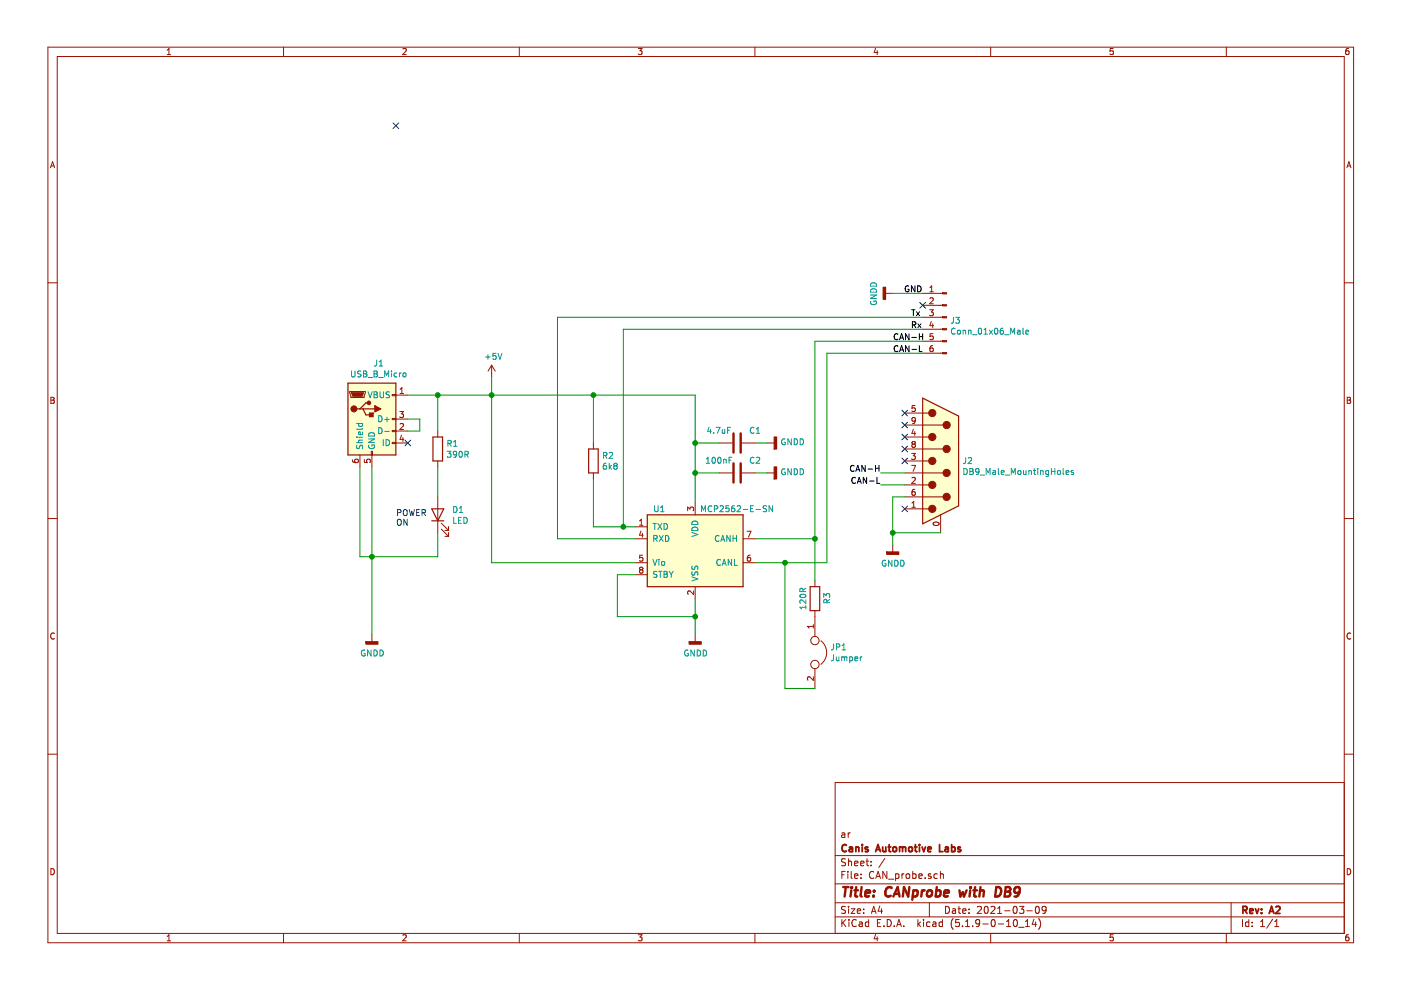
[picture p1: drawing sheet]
<svg xmlns="http://www.w3.org/2000/svg" width="297mm" height="210mm" viewBox="0 0 297 210" stroke-linecap="round" stroke-linejoin="round" font-family="sans-serif">
<path d="M.2 0h296.9v209.9h-296.9z" fill-rule="evenodd" fill="#fff" stroke="#fff" stroke-width=".21"/>
<g fill="none" stroke="#981200" stroke-width=".21">
<path d="M10.2 10h276.8v189.9h-276.8zM12.1 12h272.9v185.9h-272.9zM35.4 11.6h.8M35.4 10.6l.4-.3v1.3M60.1 10v2M85.4 10.4l.5-.1 .2 .3-.8 1h.8M110.1 10v2M135.3 10.3h.8l-.4 .5 .4 .1v.5l-.2 .2-.6-.2M160.1 10v2M185.6 10.2l-.3 .9h.9M186 10.7v.9M210 10v2"/>
<path d="M236 10.3h-.6l-.1 .6 .7-.1v.6l-.2 .2-.5-.2M260 10v2M285.9 10.3h-.4l-.1 .3-.1 .7 .2 .3 .5-.2-.1-.6h-.4l-.2 .2M10.7 35.6l.4-1.3 .5 1.3M10.8 35.2h.7M285.6 35.6l.4-1.3 .4 1.3M285.7 35.2h.6M10.2 60h1.9M285 60h2M104.2 77.4l-.7 1.3M104.2 77.4v2.6M104.2 77.4l.8 1.3"/>
<path d="M187.8 62.2h1.5M195.6 74.9h4.2M195.6 72.3h4.2M195.6 69.8h4.2M195.6 67.3h4.2M195.6 64.7h4.2M195.6 62.2h4.2M197.1 65.7h.8l-.4 .5 .3 .1 .1 .4-.3 .2-.5-.1M197.1 61.9h.8M197.1 61l.4-.4v1.3M197.1 63.3l.5-.2 .3 .4-.8 .9h.8M197.5 68.2l-.4 .8h.8"/>
<path d="M197.8 73.3h-.3a.79 .79 0 0 0-.1 1.3l.4-.1 .1-.5-.3-.2h-.2l-.3 .2M197.8 68.6v.9M197.8 70.7h-.6l-.1 .7 .5-.2 .3 .3v.3l-.3 .2-.5-.1M10.8 84.2h.4l.3 .3-.3 .3 .3 .3-.2 .4h-.5zM10.8 84.8h.4M74.2 83h3.3v.3l-.3 1h-2.8zM74.7 97.5l.1 .4 .5 .2 .6-.1v-.5l-.1-.1-.5 .1-.1 .3 .2 .3M76.3 96.5v2.5M77.3 97.4v.6l.6 .1-.2-.5 .3-.2h.3l.2 .2-.1 .5M78.7 95.7h.3v.8h-.3zM78.9 96.5v2.5M83.2 83.6h.7v.3h-.7z"/>
<path d="M83.2 88.7h.7v.3h-.7zM83.2 91.3h.7v.2h-.7zM83.2 93.8h.7v.3h-.7zM83.9 93.9h2.6M83.9 83.8h2.6M83.9 91.4h2.6M83.9 88.8h2.6M84.8 87.3h.8l-.5 .4 .4 .2 .1 .4-.3 .2-.5-.1M84.8 89.9l.5-.1 .3 .3-.8 1h.8M84.8 83.4h.8M84.8 82.5l.4-.3v1.2M85.1 92.3l-.3 .9h.8"/>
<path d="M85.4 92.8v.8M92.8 91.4v1.3M92.8 97.7v1.3M125.8 93.9v1.3M152.5 93.9h2.8M157.3 93.9h2.8M162.6 93.9h1.5M191.8 97.7h5.1M191.8 95.2h8.1M191.8 92.7h5.1M191.8 90.1h8.1M191.8 87.6h5.1"/>
<path d="M193.3 96.1h.8l-.5 .5 .4 .1 .1 .5-.3 .2-.5-.1M193.3 98.7h.8l-.5 1.2M193.6 94.2l-.3-.3 .3-.3h.2l.3 .3-.3 .3M193.6 94.2l-.3 .2v.2l.3 .3 .3-.1 .2-.2v-.2l-.3-.2M193.6 94.2h.2M193.6 91l-.3 .9h.8M193.9 91.5v.8M194 86h-.6l-.1 .6 .5-.1 .3 .2v.3l-.3 .3-.5-.2M194.1 89.1l-.3 .2h-.3l-.2-.2 .1-.5 .4-.1 .3 .3-.2 .9-.4 .1M285.6 84.2h.5l.2 .3-.2 .3 .3 .3-.2 .4h-.6zM285.6 84.8h.5M10.2 109.9h1.9"/>
<path d="M92.8 105.4v7.6M93.6 112.2l1.5 1.5M93.6 110.9l1.5 1.6M94.3 113.7h.8M94.3 112.5h.8M95.1 111.7v.8M95.1 113v.7M125.8 100.3v1.2M134.7 111.7h2.5M134.7 114.2h2.5M134.7 119.3h2.5M135.6 111.4h.7"/>
<path d="M135.6 110.5l.4-.4v1.3M135.9 112.6l-.3 .9h.8M136.2 113.1v.8M136.2 117.7h-.5l-.1 .6 .5-.1 .2 .2v.4l-.2 .2-.5-.1M145.8 108.3v-.8l.5 .4 .1-.3 .4-.1 .3 .3-.2 .5M147.4 106.6v2.6M152.5 100.3h2.8M157.3 100.3h2.8M157.5 114.2h2.6M157.5 119.3h2.6M158.4 112.6h.8l-.5 1.3M159 117.7h-.2a.79 .79 0 0 0-.1 1.3l.3-.1 .2-.5-.3-.2h-.2l-.3 .2"/>
<path d="M162.6 100.3h1.5M189.3 115.5v1.5M191.8 107.9h5.1M191.8 105.4h8.1M191.8 102.8h5.1M191.8 100.3h8.1M193.3 107.6h.8M193.3 106.6l.4-.3v1.3M193.3 101.3l.5-.1 .3 .4-.8 .9h.8M193.9 103.8h-.2a.79 .79 0 0 0-.1 1.2h.3l.2-.5-.3-.3h-.2l-.3 .3M197.9 110.9a.62 .62 0 0 1 .7-.3 .62 .62 0 0 1 .5 .6 .62 .62 0 0 1-.8 .3 .62 .62 0 0 1-.4-.6zM199.4 109.2v3.8"/>
<path d="M285 109.9h2M11.5 134.3a.58 .58 0 0 0-.8 .5 .58 .58 0 0 0 .8 .6M78.9 134.5v1.6M134.7 121.9h2.5M135.8 120.8l-.2-.2 .2-.3h.3l.2 .2-.2 .3M135.8 120.8l-.2 .2v.3l.2 .2h.4l.1-.2v-.3l-.2-.2M135.8 120.8h.3M147.1 125.3v.8l-1-.8-.3 .2 .1 .5M147.4 124.4v2.5M147.4 134.5v1.6M172.4 132.4v.8M172.4 132.8h-1.2l.3 .4"/>
<path d="M172.8 123.1v1.3M172.8 129.5v5.4M174 135.9a3.1 3.1 0 0 1 0 4.9M286.4 134.3a.58 .58 0 0 0-.8 .5 .58 .58 0 0 0 .8 .6M10.2 159.9h1.9M172.4 143.5v.8l-.9-.8-.3 .2 .1 .5M172.8 141.8v4.2M285 159.9h2M178.5 176.7h.5l.1 .9M179.1 176.9l-.5 .1-.2 .2 .2 .4 .5-.1M179.8 176.6v1M180.3 176.6l-.5 .3"/>
<path d="M285 165.9h-107.9v32M10.8 184.2a.65 .65 0 0 1 .7 .6 .65 .65 0 0 1-.7 .7zM35.4 198.5l.4-.3v1.3M35.4 199.5h.8M60.1 197.9v2M85.4 198.3l.5-.1 .2 .3-.8 1h.8M110.1 197.9v2M135.3 198.2h.8l-.4 .5 .4 .1v.6l-.2 .1-.6-.1M160.1 197.9v2M177.1 194.4h107.9M177.1 191.4h107.9M177.1 187.4h107.9"/>
<path d="M177.1 181.4h107.9M178.5 185.5h.5M178.5 195v1.5M178.7 195.6l.6 .9M179.2 184.8h-.7v1.5M179.3 192.2h-.6l-.3 .2 .1 .4 .7 .3v.4l-.2 .2-.6-.1M179.3 182.1h-.6l-.3 .2 .1 .4 .7 .3v.4l-.2 .2-.6-.1M179.3 195l-.8 .8M179.8 184.8v.1M179.8 185.3v1M179.9 182.1v1.5M179.9 192.2v.1"/>
<path d="M179.9 192.7v1M179.9 182.7l.2-.1h.4v1M180 195v.1M180 195.5v1M180.5 192.7h.8l-.8 1h.8M180.5 184.8v1.3l.2 .2M181.2 185.8l.7-.2-.1-.3h-.4l-.2 .2 .1 .7h.5M181.2 183.1l.7-.2-.1-.3h-.4l-.2 .2 .1 .7h.5M181.5 195.1a.59 .59 0 0 0-.7 0 .59 .59 0 0 0-.2 .7 .56 .56 0 0 0 .3 .6 .56 .56 0 0 0 .6-.1M181.8 193.2l.7-.2-.1-.2-.4-.1-.2 .2v.7h.6M182.2 195.5h.6v1M182.5 183.1l.7-.2-.1-.3h-.4l-.2 .2 .1 .7h.5"/>
<path d="M182.6 186.1v.2M182.6 185.3v.2M182.8 195.8l-.5 .1-.2 .2 .2 .4 .5-.1M183.1 193.5v.2M183.1 192.8v.1M183.6 182.6h.6M183.8 182.1v1.3l.4 .2M184.2 195.5h-.5l-.2 .2v.6l.2 .2 .5-.1M184.2 195v1.5M184.7 183.4v.2M184.7 182.6v.2M184.8 193.7l.4-1.5 .5 1.5"/>
<path d="M184.9 193.2h.7M185.2 184.9a.7 .7 0 0 0-.9 .5 .7 .7 0 0 0 .7 .9l.2-.2M185.6 198.1l-.3 .9h.9M185.7 186.3l.5-1.5 .5 1.5M185.8 185.8h.7M186 198.6v.9M186 195.7h.5M186.5 192.1l-.3 1.1h.9M186.7 195h-.7v1.5h.7M186.9 192.7v1M187.4 196.3v.2M187.6 182l-1.3 1.9"/>
<path d="M188 184.8v1.5l-.8-1.5v1.5M188.1 195a.76 .76 0 0 1 .9 .7 .76 .76 0 0 1-.9 .8zM188.4 186.4h1.1M189.6 196.3v.2M189.9 185.3h.4l.3 .2-.1 .7h-.6M189.9 185.3v1.5M190.1 196.5l.5-1.5 .5 1.5M190.2 196h.8M191.2 185.3v1M191.6 196.3v.2M191.7 185.3l-.5 .2M192.2 185.4l.2-.1 .4 .1v.7l-.2 .2-.4-.2z"/>
<path d="M193.5 185.3h.4l.3 .2v.6l-.3 .2-.4-.1M193.5 184.8v1.5M194.6 195v1.5M194.7 195.9l.5 .6M194.8 185.8l.7-.2-.1-.3h-.4l-.2 .2 .1 .7h.5M195.2 195.5l-.6 .5M195.8 195v.1M195.8 195.5v1M196.2 186.1v.2M197 191.4v3M197.2 195.5h-.5l-.2 .2v.6l.2 .2 .5-.1M197.4 185.3h-.4l-.2 .2 .1 .2 .5 .1v.4h-.6"/>
<path d="M197.8 195.5h.6v1M198.4 195.8l-.7 .3 .3 .4 .4-.1M198.7 185.3h-.4l-.3 .2 .1 .6 .2 .2 .4-.1M199.4 185.4l.2-.1h.3l.1 1M199.4 184.8v1.5M199.8 195.5h-.4l-.3 .2 .1 .6 .2 .2 .4-.1M199.8 195v1.5M200.5 192.2a.75 .75 0 0 1 .8 .7 .75 .75 0 0 1-.8 .8zM202 192.8h.5l.1 .9M202.1 194.8a1.71 1.71 0 0 0 0 2.2M202.6 193l-.5 .1-.2 .2 .2 .4 .5-.1M203.1 192.7h.6"/>
<path d="M203.3 192.2v1.3l.4 .2M203.4 195h-.7l-.1 .7 .7-.1 .1 .2v.5l-.2 .2-.6-.2M204.1 196.3v.2M204.1 193.2l.7-.2-.1-.2-.4-.1-.2 .2 .1 .7h.5M204.7 196.5h.9M204.7 195.4l.4-.4v1.5M205.4 193.5v.2M205.4 192.8v.1M206.2 196.3v.2M207.2 192.3l.6-.1 .3 .4-.9 1.1h.9M207.7 195.6l-.3 .3-.4-.1-.1-.2 .1-.6h.4l.3 .2v.9l-.4 .4h-.3M208.4 195.9h1.1"/>
<path d="M208.8 192.3l.4-.1a.85 .85 0 0 1-.2 1.5l-.2-.2-.1-.4zM210 197.9v2M210.1 192.3l.6-.1 .3 .4-1 1.1h1M210.3 195h.2a.8 .8 0 0 1 .5 .7 .8 .8 0 0 1-.5 .8 1 1 0 0 1-.2-1.5zM211.5 193.7h.9M211.5 192.6l.4-.4v1.5M211.6 195.9h1.2M213 193.1h1.2M213.4 195.4l.5-.4v1.5M213.4 196.5h.9M214.9 192.3l.2-.1a.8 .8 0 0 1 .6 .7 .8 .8 0 0 1-.6 .8l-.3-.6zM215.1 195h.1a.8 .8 0 0 1 .5 .7 .8 .8 0 0 1-.5 .8 .97 .97 0 0 1-.1-1.5z"/>
<path d="M216 196.6h1.1M216.2 192.2h.9l-.5 .6 .4 .1v.6l-.2 .2-.6-.2M217.4 196.5h.9M217.4 195.4l.4-.4v1.5M217.7 193.1h1.2M219.2 194.9l-.3 1.1h.9M219.6 195.5v1M219.6 192.3l.4-.1a.85 .85 0 0 1-.1 1.5l-.3-.2-.1-.4zM220.2 194.8a1.71 1.71 0 0 1 0 2.2M221.8 192.8l-.3 .3h-.3l-.3-.3 .2-.6h.4l.2 .1a1.13 1.13 0 0 1-.2 1.3l-.4 .1M236 198.2h-.6l-.1 .6 .7-.1v.7l-.2 .1-.5-.1M260 197.9v2"/>
<path d="M261 191.4v6.5M263.4 195v1.5M264.8 195.5h-.5l-.2 .2 .1 .7h.6M264.8 195v1.5M265.5 196.3v.2M265.5 195.5v.2M267.3 196.5h.8M267.3 195.4l.4-.4v1.5M269.8 194.9l-1.2 1.9M270.3 196.5h.8M270.3 195.4l.4-.4v1.5M285.6 184.2a.65 .65 0 0 1 .8 .6 .65 .65 0 0 1-.8 .7z"/>
<path d="M285.9 198.2h-.4l-.1 .3-.1 .7 .2 .3 .5-.1-.1-.7h-.4l-.2 .2"/>
<circle cx="172.8" cy="135.8" r=".89"/>
<circle cx="172.8" cy="140.9" r=".89"/>
</g>
<g fill="none" stroke="#981200" stroke-width=".38">
<path d="M179.5 179.2a.59 .59 0 0 0-.8 0 .59 .59 0 0 0-.2 .7 .56 .56 0 0 0 .3 .6 .56 .56 0 0 0 .7-.1M180.1 179.7h.6v.9M180.7 179.9l-.5 .1-.2 .2 .2 .4 .5-.1M181.5 179.7l.2-.1 .3 .1 .1 .9M181.5 179.6v1M182.8 179.1v.1M182.8 179.6v1M184 179.7l-.3-.1-.3 .2 .1 .2 .5 .1v.4h-.6M187.1 179.6l.1 .9 .4 .1 .2-.2M187.8 179.6v1M188.3 179.6h.6M188.5 179.1v1.3l.4 .2"/>
<path d="M189.4 179.7l.2-.1 .4 .1v.7l-.2 .2-.4-.2zM190.7 179.7l.5-.1 .2 .2M190.7 179.6v1M191.4 179.8l.2-.2 .3 .1 .1 .9M191.4 179.8v.8M192.7 179.7l.2-.1 .5 .1v.7l-.3 .2-.4-.2zM193.9 179.6h.5M194.1 179.1v1.3l.3 .2M194.9 179.1v.1M194.9 179.6v1M195.5 179.6l.4 1 .3-1M199.2 179.1v1.5h.7"/>
<path d="M200.4 179.7h.6l.1 .9M201.1 179.9l-.8 .3 .3 .4 .5-.1M201.8 179.7l.4-.1 .3 .3-.1 .5-.2 .2-.4-.1M201.8 179.1v1.5M203.6 179.7l-.3-.1-.2 .2v.2l.5 .1v.4h-.5M185.6 180.6l.6-1.5 .5 1.5M185.8 180.1h.7M196.7 180.1l.7-.2v-.2l-.5-.1-.2 .2 .1 .7h.6M263.5 193l.7-.1 .2-.2-.1-.4-.2-.1h-.6v1.5M263.9 193l.5 .7M265 193.2l.7-.2-.1-.2-.4-.1-.2 .2v.7h.6M266.2 192.7l.3 1 .4-1"/>
<path d="M267.5 193.5v.2M267.5 192.8v.1M269.1 193.7l.5-1.5 .5 1.5M269.2 193.2h.8M270.5 192.3l.6-.1 .2 .1 .1 .3-.9 1.1h.9"/>
</g>
<g fill="none" stroke="#981200" stroke-width=".51">
<path d="M155.5 91.9v4.1M155.5 98.2v4.1M157 91.9v4.1M157 98.2v4.1M178.8 188.1h1.1M179.3 188.1l-.2 2M180.5 188.8l-.2 1.3M180.6 188.1l-.1 .2M180.6 188.1l.1 .1-.2 .1M181.2 188.8h.7M181.5 188.1l-.2 1.7 .1 .2 .4 .1M182.7 188.1l-.2 1.7 .2 .3"/>
<path d="M183.5 189.4l1-.2-.1-.4h-.6l-.3 .2v1h.8M185.2 189.9v.2M185.3 188.8l.1 .1-.1 .1M185.3 188.8v.2M189 188.3a.87 .87 0 0 0-1 0 .87 .87 0 0 0-.3 .9 .69 .69 0 0 0 .3 .8 .69 .69 0 0 0 .8-.1M189.4 190.1l.9-2 .4 2M189.7 189.5h.9M192.8 188.1l-.2 2-.9-2-.3 2M193.7 188.8h.7l.2 .3-.1 .6a.66 .66 0 0 1-1 .3M193.7 188.8l-.3 2M195.5 188.8l-.2 1.3M196.1 188.8h-.4l-.3 .3"/>
<path d="M196.7 188.9l.3-.1 .6 .1v.8l-.3 .3a.49 .49 0 0 1-.8-.3zM198.5 188.8h.8l.2 .3-.1 .6a.66 .66 0 0 1-1 .3M198.6 188.1l-.2 2M200.2 189.4l1-.2-.1-.4h-.8l-.2 1 .3 .3 .6-.1M203.4 188.8l.2 1.3 .5-1 .3 1 .5-1.3M205.7 188.8l-.1 1.3M205.8 188.1v.2M205.8 188.1l.1 .1-.1 .1M206.4 188.8h.7M206.7 188.1l-.2 1.7 .1 .2 .4 .1M207.8 188.9l.3-.1h.4v1.3M207.9 188.1l-.3 2"/>
<path d="M211.2 188.1a.97 .97 0 0 1 1.1 .6 .97 .97 0 0 1-.3 1.1l-.5 .3h-.5zM213.1 189h.7M213.2 188.1l.9 .1 .1 .5-.4 .3 .3 .1a.56 .56 0 0 1-.3 1h-.8zM216.2 188.9a.65 .65 0 0 1-1.1 .2v-.6a.66 .66 0 0 1 1-.3l.1 .1a1.46 1.46 0 0 1-.7 1.8h-.4"/>
</g>
<path d="M73.8 81.2h10.1v15.3h-10.1zM75.7 86.7h3.8M76.9 86.7l.7 1.3h1.3M78.2 85.4h-.6l-1.3 1.3M91.8 92.7h2v5h-2zM124.8 95.2h2v5.1h-2zM195.6 84.4l7.6 3.8v19.1l-7.6 3.8zM91.5 110.4h2.6M91.5 107.9h2.6l-1.3 2.5zM137.2 109.2h20.3v15.2h-20.3zM171.8 124.4h2v5.1h-2z" fill="none" stroke="#981200" stroke-width=".25"/>
<g fill="none" stroke="#009596" stroke-width=".21">
<path d="M74.5 78.6v1.1l.3 .2h.3l.2-.2v-1.1M76.5 78.7l-.4-.1-.3 .3 .1 .3 .6 .2v.4l-.7 .1M77.1 78.6h.4l.3 .3-.3 .4 .3 .2-.1 .4h-.6zM77.1 79.3h.4M79.3 78.6h.4l.3 .3-.3 .4 .3 .2-.1 .4h-.6zM79.3 79.3h.4M79.9 76.3v.9l-.2 .4h-.3M80.4 77.6h.7M80.4 76.7l.4-.4v1.3M81.6 79.9v-1.3l.4 1 .4-1v1.3M83 78.6v.2M83 79.1v.8"/>
<path d="M84.2 79.1h-.4l-.3 .2 .2 .6h.5M84.7 79.1v.8M85.1 79.1l-.4 .2M85.5 79.2l.2-.1 .3 .1v.7l-.5-.1zM103 75.7h.9M103.4 75.2v1M105.2 74.9h-.7v.6l.2-.1 .4 .1 .1 .6-.2 .1-.5-.1M105.6 74.9l.4 1.3 .4-1.3M184.6 62.6h1.2l-1.2 .7h1.2M184.6 63.9a.59 .59 0 0 0 .6 .7 .59 .59 0 0 0 .6-.7l-.5-.1v.3M184.6 60.2a.68 .68 0 0 1 .8-.2 .68 .68 0 0 1 .4 .7h-1.2zM184.6 61.5a.68 .68 0 0 1 .8-.2 .68 .68 0 0 1 .4 .6h-1.2z"/>
<path d="M202.1 67.3v.9l-.1 .3h-.3M202.5 69.7a.58 .58 0 0 0-.8 .5 .58 .58 0 0 0 .7 .6l.1-.1M202.6 67.3h.8l-.4 .5 .3 .1 .1 .4-.2 .2-.6-.1M203 70.1l.2-.1 .4 .1-.1 .7-.5-.1zM204.2 70.1h.5v.8M204.2 70v.9M205.3 70.1h.5l.1 .8M205.3 70v.9M206.2 71h.9M207.5 69.7l.2-.1a.69 .69 0 0 1 .4 .6 .69 .69 0 0 1-.4 .7l-.3-.5zM208.6 70.9h.7M208.6 69.9l.4-.3v1.3"/>
<path d="M209.8 70l.6 .9M210.4 70l-.6 .9M211 69.7l.1-.1a.67 .67 0 0 1 .5 .6 .67 .67 0 0 1-.5 .7l-.3-.5zM212.7 69.6l-.5 .1-.2 .4 .1 .6 .6 .1 .1-.2-.1-.5h-.4l-.3 .2M213 71h1M214.3 70.9v-1.3l.4 .9 .4-.9v1.3M215.7 70.1h.5l.1 .8M216.3 70.3l-.6 .2v.3h.6M216.9 69.6v1.1l.2 .2M217.5 70.4l.6-.1-.1-.2-.3-.1-.2 .2 .1 .6h.4M75.6 93.9h1.3M75.6 92.7h.1"/>
<path d="M75.6 89.8h1.3M75.7 94.4l-.1 .5 .1 .2h.4l.2-.6 .3-.1 .3 .2-.1 .5M76 92.7h.9M76.1 89.8l-.1 .4 .3 .2 .5-.1v-.5M76.8 91.6l.1 .4-.2 .1h-.6v-.5h.2l.1 .5M76.9 93.3l-.8 .1 .1 .5M76.9 90.8l-.2 .2h-1.1M78 83.1l.5 1.2 .4-1.2M78 80h1M78.1 93.1h1.3l-1.3 .7h1.3M78.2 94.4a.57 .57 0 0 0 .6 .7 .57 .57 0 0 0 .5-.8h-.4v.3M78.3 91.8a.67 .67 0 0 1 .8 0 .67 .67 0 0 1 .3 .7h-1.3z"/>
<path d="M79.3 83.1h.4l.3 .2-.3 .4 .3 .2-.1 .4h-.6zM79.3 83.7h.4M80.3 88.1a.64 .64 0 0 1 .7 .7 .64 .64 0 0 1-.7 .6zM80.3 90.7a.64 .64 0 0 1 .7 .6 .64 .64 0 0 1-.7 .6zM80.3 80h1M80.6 83.1v1l.2 .2h.4l.1-.2v-1M81.3 93.2v1.3M81.6 91.5h.9M81.6 88.9h.9M81.8 93.2a.64 .64 0 0 1 .8 .7 .64 .64 0 0 1-.8 .6zM82 88.4v1M82.6 83.1h-.5l-.3 .2 .2 .3 .5 .2v.4l-.7 .1"/>
<path d="M94.8 95.7h.8l-.4 .5 .4 .1v.5l-.2 .1-.6-.1M95 94l.6-.1v-.4l-.6-.1v1.2M95.3 94l.4 .6M96.2 94.6h.7M96.2 93.7l.3-.3v1.2M96.8 96.2l-.2 .3-.4-.1-.1-.2 .1-.4 .4-.1 .2 .2-.2 .9-.4 .1M97.4 95.8l.2-.1a.69 .69 0 0 1 .4 .6 .69 .69 0 0 1-.4 .6l-.3-.4zM98.6 96.3h.6v-.5l-.6-.1v1.2M98.9 96.3l.4 .6M128 96.6l.6-.1v-.5l-.6-.1v1.3M128.3 96.6l.4 .6M128.5 98.2l-.4 .1-.2 .5 .1 .6h.5l.1-.1-.1-.5-.4-.1-.2 .3"/>
<path d="M129.2 96l.4-.1 .3 .4-.8 .9h.8M129.2 98.2v1.3M129.3 99l.3 .5M129.6 98.6l-.4 .5M130.4 98.8l-.3-.3 .3-.3h.2l.3 .3-.3 .3M130.4 98.8l-.3 .2v.3l.3 .2 .3-.1 .2-.1v-.3l-.3-.2M130.4 98.8h.2M149.8 98.2h.7M149.8 97.3l.3-.4v1.3M150.3 90.6l-.3 .8h.8M150.6 91v.9M151.1 97.1l.2-.2a.67 .67 0 0 1 .4 .7 .67 .67 0 0 1-.4 .6l-.4-.5z"/>
<path d="M151.3 91.7v.2M151.8 90.6h.8l-.5 1.3M152.3 97.1l.2-.2a.69 .69 0 0 1 .4 .7 .69 .69 0 0 1-.4 .6l-.3-.5zM153.1 91l.1 .8 .5-.1M153.4 97.4v.8M153.4 97.5l.5-.1 .1 .8M153.7 91v.9M154.3 91.2h.4M154.6 97.6h.4M154.9 90.6h-.6v1.3M155.2 96.9h-.6v1.3M159.9 97.1a.56 .56 0 0 0-.8 .5 .56 .56 0 0 0 .8 .5"/>
<path d="M159.9 90.7a.56 .56 0 0 0-.8 .5 .56 .56 0 0 0 .8 .5M160.3 97.1l.5-.2 .3 .4-.8 .9h.8M160.3 91.9h.8M160.3 91l.4-.4v1.3M166.4 93.1a.59 .59 0 0 0-.7 .6 .59 .59 0 0 0 .7 .6l.1-.5h-.2M166.4 99.5a.59 .59 0 0 0-.7 .5 .59 .59 0 0 0 .7 .6l.1-.5h-.2M167.8 93v1.3l-.8-1.3v1.3M167.8 99.4v1.3l-.8-1.3v1.3M168.4 93a.64 .64 0 0 1 .7 .7 .64 .64 0 0 1-.7 .6zM168.4 99.4a.64 .64 0 0 1 .7 .6 .64 .64 0 0 1-.7 .7zM169.7 93a.64 .64 0 0 1 .7 .7 .64 .64 0 0 1-.7 .6zM169.7 99.4a.64 .64 0 0 1 .7 .6 .64 .64 0 0 1-.7 .7z"/>
<path d="M204.4 99.3a.64 .64 0 0 1 .7 .7 .64 .64 0 0 1-.7 .6zM204.7 97v.9l-.1 .3-.3 .1M205.3 97.2l.5-.2 .2 .4-.8 .9h.8M205.6 99.3h.5l.2 .3-.2 .3 .3 .3-.2 .4h-.6zM205.6 99.9h.5M207.6 99.9l-.3 .2h-.3l-.1-.6 .4-.2 .3 .3-.1 .7-.2 .3h-.3M210.5 99.8h.5l.1 .8M211.7 99.3v1.1l.2 .2M215.9 99.8h.3l.3 .2-.2 .6h-.3l-.2-.2zM217 99.8l.1 .8 .4-.1M217.5 99.8v.8M218.1 99.9l.5-.1 .1 .8"/>
<path d="M218.1 99.8v.8M219.1 99.8h.5M219.3 99.3v1.1l.3 .2M220 99.3v.2M220 99.8v.8M220.6 99.9l.5-.1 .1 .8M220.6 99.8v.8M222.3 99.8h-.4l-.2 .2 .1 .6h.5M222.3 99.8v1l-.2 .2h-.3M222.9 99.9h.8M222.9 99.3v1.3M223.7 99.3v1.3"/>
<path d="M224.3 99.8h.3l.3 .2-.2 .6h-.3l-.2-.2zM225.4 99.3v1.1l.2 .2M227.6 99.8h-.3l-.2 .1 .1 .2 .4 .1v.4h-.5M96.2 107.4a.64 .64 0 0 1 .7 .6 .64 .64 0 0 1-.7 .7zM96.2 109.7v1.3h.6M97.2 110.3h.4M97.4 108.7h.7M97.4 107.7l.4-.3v1.3M97.8 109.7h-.6v1.3h.6M98.3 109.7a.64 .64 0 0 1 .8 .6 .64 .64 0 0 1-.8 .7zM138.4 111h.8M138.4 118.6l.5 1.3 .4-1.3"/>
<path d="M138.6 114.2l.7-.1v-.4l-.7-.2v1.3M138.8 107.2v1.1l.2 .2 .4-.1 .1-.1v-1.1M138.8 111v1.3M138.9 114.2l.4 .6M139.5 111l.8 1.3M139.7 118.6v.1M139.7 119v.9M139.8 113.5l.8 1.3M140.1 108.5h.7M140.1 107.6l.3-.4v1.3M140.3 111l-.8 1.3M140.4 119.1l.5 .1-.1 .6-.5-.1z"/>
<path d="M140.6 113.5l-.8 1.3M140.8 111a.64 .64 0 0 1 .7 .6 .64 .64 0 0 1-.7 .7zM141.1 113.5a.64 .64 0 0 1 .7 .7 .64 .64 0 0 1-.7 .6zM146.7 112.9l1.3 .4-1.3 .5M146.9 110.6a.66 .66 0 0 1 .7-.1 .66 .66 0 0 1 .4 .7h-1.3zM146.9 111.9a.66 .66 0 0 1 .7-.1 .66 .66 0 0 1 .4 .7h-1.3zM148.7 108.5v-1.3l.5 .9 .4-.9v1.3M150.9 107.4a.58 .58 0 0 0-.8 .4 .58 .58 0 0 0 .7 .6h.1M151.5 107.9l.6-.1 .1-.1-.1-.3-.6-.2v1.3M152.4 113.7a.56 .56 0 0 0-.7 .5 .56 .56 0 0 0 .7 .5M152.7 107.4l.5-.2 .2 .4-.8 .9h.8M152.7 118.7a.56 .56 0 0 0-.7 .5 .56 .56 0 0 0 .7 .5"/>
<path d="M152.8 114.8l.4-1.3 .5 1.3M152.9 114.4h.6M153.1 119.9l.4-1.3 .5 1.3M153.2 119.5h.6M154.6 107.2h-.7v.6l.2-.1 .5 .1v.6l-.2 .1-.5-.1M154.8 113.5v1.3l-.7-1.3v1.3M155.1 118.6v1.3l-.7-1.3v1.3M155.4 113.5v1.3M155.4 114.1h.8M155.7 107.2l-.4 .2-.2 .4v.6h.6l.1-.1-.1-.5-.4-.1-.2 .3M155.7 118.6v1.3h.6M156.2 113.5v1.3"/>
<path d="M156.3 107.4l.5-.2 .2 .4-.8 .9h.8M157.6 108h.9M159.1 107.8h.5M159.7 107.2h-.6v1.3h.6M160.3 108h1M162.5 107.3l-.5-.1-.2 .3 .1 .3 .6 .2v.4h-.7M163.8 107.2v1.3l-.7-1.3v1.3M187.8 118.9a.59 .59 0 0 0-.8 .5 .59 .59 0 0 0 .8 .6v-.5h-.2M189.1 118.8v1.2l-.7-1.2v1.2M189.7 118.8a.64 .64 0 0 1 .7 .6 .64 .64 0 0 1-.7 .6zM191 118.8a.64 .64 0 0 1 .7 .6 .64 .64 0 0 1-.7 .6zM207.8 100.7h1"/>
<path d="M209.1 100.6v-1.3l.4 .9 .4-.9v1.3M211.1 100.1l-.6 .2v.3h.6M212.3 100.2l.6-.1-.1-.3h-.3l-.2 .1 .1 .7h.4M213.1 100.7h1M214.4 100.6v-1.3l.4 .9 .4-.9v1.3M226 100.2l.6-.1-.1-.3h-.3l-.2 .1 .1 .7h.4M77.3 137.9a.59 .59 0 0 0-.7 .6 .59 .59 0 0 0 .7 .5l.1-.4h-.3M78.7 137.8v1.3l-.8-1.3v1.3M79.3 137.8a.64 .64 0 0 1 .7 .7 .64 .64 0 0 1-.7 .6zM80.6 137.8a.64 .64 0 0 1 .7 .7 .64 .64 0 0 1-.7 .6zM139.3 121.2l-.5-.1-.2 .2v.3l.6 .3 .1 .3-.3 .2h-.4M139.6 121.1h.8"/>
<path d="M140 121.1v1.3M140.8 121.1l.6 .2 .1 .2-.3 .2 .3 .3-.1 .4h-.6zM140.8 121.7h.4M141.9 121.1l.4 .7M142.3 121.8v.6M142.7 121.1l-.4 .7M145.9 137.9a.59 .59 0 0 0-.7 .6 .59 .59 0 0 0 .7 .5v-.4h-.2M146.7 122.3l1.3 .4-1.3 .5M146.8 120l-.1 .5 .2 .3 .3-.2 .3-.5h.3l.2 .2-.1 .5M146.8 121.2l-.1 .5 .1 .2h.4l.2-.6 .3-.1 .3 .3-.1 .5M147.2 137.8v1.3l-.7-1.3v1.3M147.8 137.8a.64 .64 0 0 1 .7 .7 .64 .64 0 0 1-.7 .6z"/>
<path d="M149.1 137.8a.64 .64 0 0 1 .7 .7 .64 .64 0 0 1-.7 .6zM169.7 126.1a.68 .68 0 0 1 1.1 .3 .73 .73 0 0 1-1.2-.1zM170.2 125.4v-.6h-.5l-.1 .6h1.2M170.8 127.2v.8l-.9-.8-.3 .2 .1 .5M170.8 128.4v.7M170.8 128.8h-1.2l.3 .3M170.8 124.7l-.6 .4M174.7 126.6v-.7l.4 .4 .2-.4h.4l.2 .2-.1 .5M175.3 127.8l-.1-.7h-.4l-.1 .7h1.2M175.9 127.1l-.6 .4M176.7 138.8v1.1l-.5 .2M176.7 136.5v.9l-.1 .3-.3 .1"/>
<path d="M177.3 139.3l.1 .8 .5-.1M177.3 137.2l.7-.1v-.4l-.7-.2v1.3M177.9 139.3v.8M178.5 139.3v.8M178.5 139.4l.3-.1 .2 .1M178.5 137.8h.8M178.5 136.9l.4-.4v1.3M179 139.4l.2-.1h.3l.1 .8M179 139.4v.7M180.2 139.3h.3l.3 .2-.2 .6h-.4M180.2 139.3v1.2M181.3 139.7l.6-.1-.1-.3h-.4l-.1 .1v.7h.5"/>
<path d="M182.4 139.3v.8M182.8 139.3l-.4 .2"/>
</g>
<g fill="#981200" stroke="#981200" stroke-width=".25">
<path d="M79.5 86.1l1.3 .6-1.3 .6z"/>
<path d="M146.1 136.1h2.6v.5h-2.6z" fill-rule="evenodd"/>
<path d="M164.1 92.7h.6v2.5h-.6z" fill-rule="evenodd"/>
<path d="M187.2 60.9h.6v2.6h-.6z" fill-rule="evenodd"/>
<path d="M77.6 136.1h2.5v.5h-2.5z" fill-rule="evenodd"/>
<path d="M78.3 87.6h.8v.7h-.8z" fill-rule="evenodd"/>
<path d="M188 117h2.5v.5h-2.5z" fill-rule="evenodd"/>
<path d="M164.1 99h.6v2.5h-.6z" fill-rule="evenodd"/>
</g>
<g fill="#fffecd" stroke="#fffecd" stroke-width=".25">
<path d="M195.6 84.4l7.6 3.8v19.1l-7.6 3.8z" fill-rule="evenodd"/>
<path d="M73.8 81.2h10.1v15.3h-10.1z" fill-rule="evenodd"/>
<path d="M137.2 109.2h20.3v15.2h-20.3z" fill-rule="evenodd"/>
</g>
<g fill="#981200" stroke="#981200" stroke-width=".21">
<path d="M199.8 74.8h.9v.2h-.9z" fill-rule="evenodd"/>
<path d="M199.8 72.2h.9v.3h-.9z" fill-rule="evenodd"/>
<path d="M199.8 69.7h.9v.2h-.9z" fill-rule="evenodd"/>
<path d="M199.8 67.1h.9v.3h-.9z" fill-rule="evenodd"/>
<path d="M199.8 64.6h.9v.3h-.9z" fill-rule="evenodd"/>
<path d="M199.8 62.1h.9v.2h-.9z" fill-rule="evenodd"/>
<path d="M74.5 83.3h2.6l-.3 .7h-2z" fill-rule="evenodd"/>
<circle cx="197.7" cy="107.9" r=".76"/>
<circle cx="197.7" cy="102.8" r=".76"/>
<circle cx="197.7" cy="97.7" r=".76"/>
<circle cx="197.7" cy="92.7" r=".76"/>
<circle cx="197.7" cy="87.6" r=".76"/>
<circle cx="200.7" cy="105.4" r=".76"/>
<circle cx="200.7" cy="100.3" r=".76"/>
<circle cx="200.7" cy="95.2" r=".76"/>
<circle cx="200.7" cy="90.1" r=".76"/>
<circle cx="75" cy="86.7" r=".63"/>
<circle cx="78.2" cy="85.4" r=".38"/>
</g>
<g fill="none" stroke="#009300" stroke-width=".21">
<path d="M104.2 80v39.3h30.5M189.3 62.2h6.3M195.6 74.9h-20.3v44.4h-15.2M195.6 72.3h-22.8v50.8M195.6 69.8h-63.4v41.9M195.6 67.3h-77.4v46.9h16.5M76.3 99v19h16.5v-5M78.9 99v35.5M86.5 83.8h60.9v22.8M86.5 88.8h2.5v2.6h-2.5M92.8 83.8v7.6M92.8 99v6.4"/>
<path d="M125.8 83.8v10.1M147.4 93.9h5.1M160.1 93.9h2.5M125.8 101.5v10.2h8.9M147.4 100.3h5.1M160.1 100.3h2.5M160.1 114.2h12.7M166.4 119.3v26.7h6.4M186.7 100.3h5.1M186.7 102.8h5.1M189.3 113h10.1M191.8 105.4h-2.5v10.1"/>
<path d="M134.7 121.9h-3.8v8.8h16.5M147.4 126.9v7.6"/>
</g>
<g fill="none" stroke="#000" stroke-width=".21">
<path d="M190.4 73.4a.56 .56 0 0 0-.8 .5 .56 .56 0 0 0 .8 .5M190.4 70.9a.56 .56 0 0 0-.8 .5 .56 .56 0 0 0 .8 .5M190.7 74.6l.5-1.3 .4 1.3M190.7 72l.5-1.3 .4 1.3M190.9 74.2h.6M190.9 71.7h.6M192.6 60.7a.59 .59 0 0 0-.7 .5 .59 .59 0 0 0 .7 .6l.1-.5h-.2M192.7 70.7v1.3l-.7-1.3v1.3M192.7 73.3v1.3l-.7-1.3v1.3M193.3 65.7h.7M193.3 74.1h1M193.3 71.5h1"/>
<path d="M193.4 68.9l.7-.1v-.5l-.7-.1v1.3M193.6 65.7v1.2M193.7 68.9l.5 .6M194 60.6v1.3l-.8-1.3v1.3M194.3 66.1l.7 .8M194.6 60.6a.64 .64 0 0 1 .7 .6 .64 .64 0 0 1-.7 .7zM194.6 68.6l.7 .9M194.9 73.3v1.3h.6M194.9 70.7v1.3M194.9 71.4h.7M195 66.1l-.7 .8M195.3 68.6l-.7 .9"/>
<path d="M195.6 70.7v1.3M181.1 98.8a.55 .55 0 0 0-.8 .1 .55 .55 0 0 0 .1 .7l.3 .3 .4-.1M181.5 99.9l.4-1.2 .4 1.2M181.6 99.6h.6M183.4 98.7v1.2l-.7-1.2v1.2M184 99.5h1M185.6 98.7v1.2M185.6 99.3h.8M186.4 98.7v1.2M181.4 101.3a.56 .56 0 0 0-.8 .5 .56 .56 0 0 0 .8 .6M181.8 102.5l.4-1.3 .4 1.3M181.9 102.1h.6"/>
<path d="M183.7 101.2v1.3l-.7-1.3v1.3M184.4 102h.9M185.9 101.2v1.3h.6"/>
</g>
<path d="M84.3 108.7l.7-.1v-.4l-.7-.2v1.3M84.3 110.3l.2-.2a.44 .44 0 0 1 .6 .4l-.1 .7-.5 .2-.2-.2zM85.6 108.2l.2-.2a.44 .44 0 0 1 .5 .5v.6l-.5 .2-.2-.2zM86.3 110.1v1.3l-.7-1.3v1.3M86.8 108l.3 1.3 .2-.9 .3 .9 .3-1.3M88.3 108.7h.5M89 108h-.7v1.3h.7M89.5 108.7h.6l.1-.2-.1-.3-.6-.2v1.3M89.8 108.7l.4 .6" fill="none" stroke="#0327cd" stroke-width=".21"/>
<g fill="#009300" stroke="#009300" stroke-width=".21">
<circle cx="104.2" cy="83.8" r=".51"/>
<circle cx="92.8" cy="83.8" r=".51"/>
<circle cx="125.8" cy="83.8" r=".51"/>
<circle cx="132.2" cy="111.7" r=".51"/>
<circle cx="189.3" cy="113" r=".51"/>
<circle cx="78.9" cy="118" r=".51"/>
<circle cx="147.4" cy="130.7" r=".51"/>
<circle cx="147.4" cy="93.9" r=".51"/>
<circle cx="147.4" cy="100.3" r=".51"/>
<circle cx="172.8" cy="114.2" r=".51"/>
<circle cx="166.4" cy="119.3" r=".51"/>
</g>
<g fill="none" stroke="#011996" stroke-width=".21">
<path d="M83.3 26l1.2 1.3M84.5 26l-1.2 1.3M195 64.1l1.2 1.2M196.2 64.1l-1.2 1.2M85.9 93.3l1.2 1.2M87.1 93.3l-1.2 1.2M191.2 87l1.2 1.2M191.2 89.5l1.2 1.2M191.2 92l1.2 1.3M191.2 94.6l1.2 1.2M191.2 97.1l1.2 1.2M192.4 87l-1.2 1.2"/>
<path d="M192.4 89.5l-1.2 1.2M192.4 92l-1.2 1.3M192.4 94.6l-1.2 1.2M192.4 97.1l-1.2 1.2M191.2 107.3l1.2 1.2M192.4 107.3l-1.2 1.2"/>
</g>
</svg>
